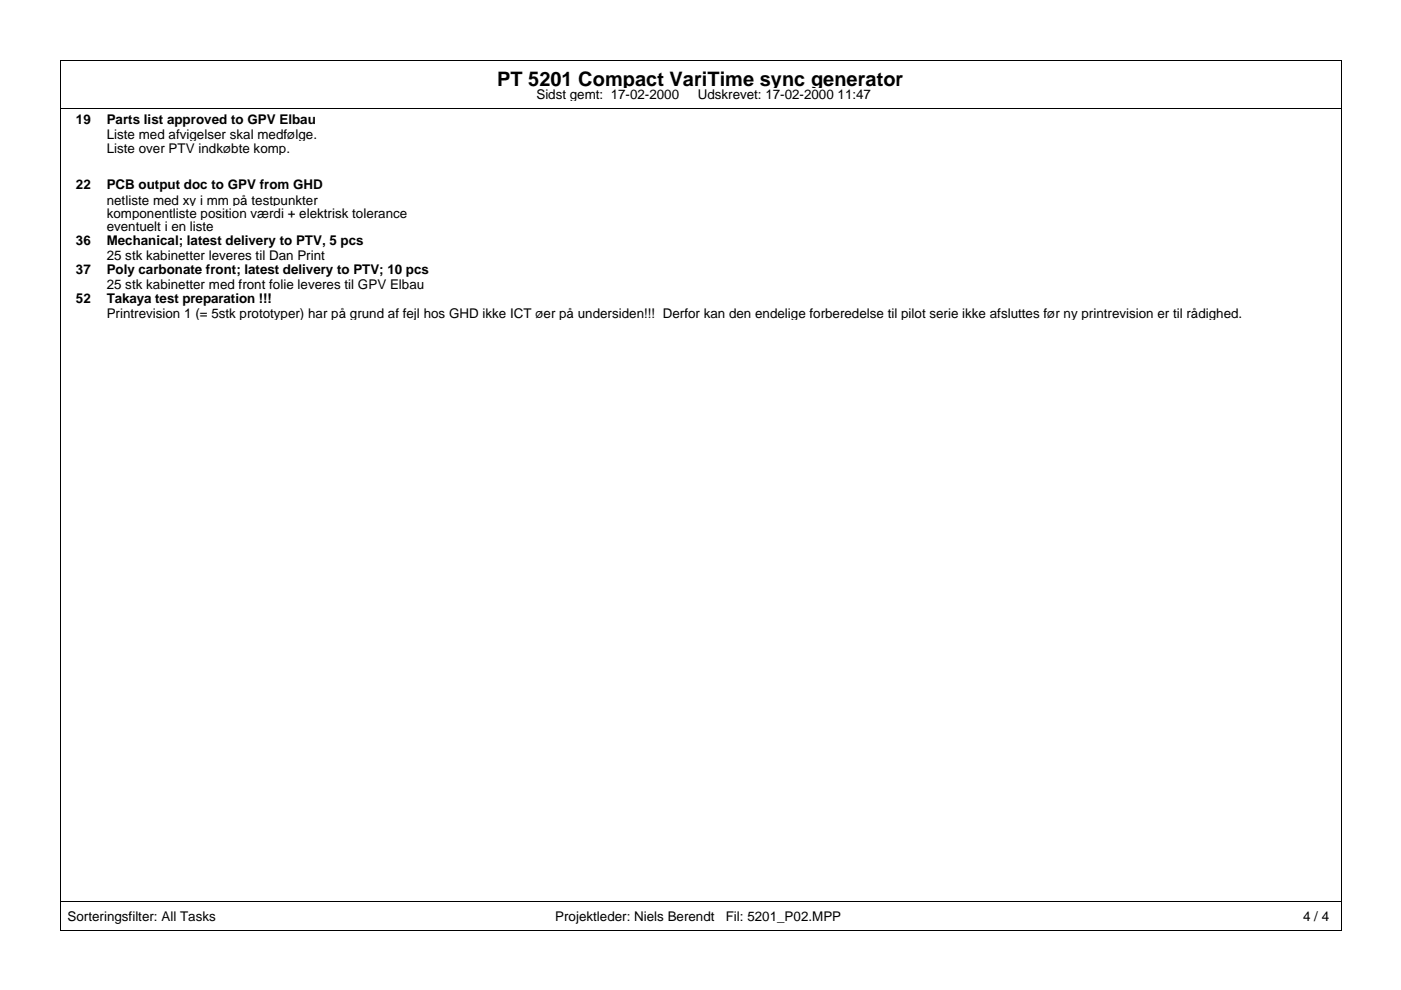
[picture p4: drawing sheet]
<svg xmlns="http://www.w3.org/2000/svg" width="297mm" height="210mm" viewBox="0 0 297 210" stroke-linecap="round" stroke-linejoin="round" font-family="sans-serif">
<defs><g id="words">
<text font-size="4.2" x="105.4" y="18.2">PT 5201 Compact VariTime sync generator</text>
<g font-size="2.8">
<text x="113.7" y="21.1">Sidst gemt: 17-02-2000</text>
<text x="147.9" y="21.1">Udskrevet: 17-02-2000 11:47</text>
<text x="16.1" y="26.3">19</text>
<text x="22.6" y="26.3">Parts list approved to GPV Elbau</text>
<text x="22.6" y="29.5">Liste med afvigelser skal medfølge.</text>
<text x="22.6" y="32.4">Liste over PTV indkøbte komp.</text>
<text x="16.1" y="40.1">22</text>
<text x="22.6" y="40.1">PCB output doc to GPV from GHD</text>
<text x="22.6" y="43.4">netliste med xy i mm på testpunkter</text>
<text x="22.6" y="46.2">komponentliste position værdi + elektrisk tolerance</text>
<text x="16.1" y="52">36</text>
<text x="22.6" y="49">eventuelt i en liste</text>
<text x="22.6" y="52">Mechanical; latest delivery to PTV, 5 pcs</text>
<text x="16.1" y="58.1">37</text>
<text x="22.6" y="55.2">25 stk kabinetter leveres til Dan Print</text>
<text x="22.6" y="58.1">Poly carbonate front; latest delivery to PTV; 10 pcs</text>
<text x="16.1" y="64.2">52</text>
<text x="22.6" y="61.3">25 stk kabinetter med front folie leveres til GPV Elbau</text>
<text x="22.6" y="64.2">Takaya test preparation !!!</text>
<text x="22.6" y="67.5">Printrevision 1 (= 5stk prototyper) har på grund af fejl hos GHD ikke ICT øer på undersiden!!! Derfor kan den endelige forberedelse til pilot serie ikke afsluttes før ny printrevision er til rådighed.</text>
<text x="14.3" y="195.3">Sorteringsfilter: All Tasks</text>
<text x="117.7" y="195.3">Projektleder: Niels Berendt</text>
<text x="153.9" y="195.3">Fil: 5201_P02.MPP</text>
<text x="276.3" y="195.3">4 / 4</text>
</g>
</g></defs>
<path d="M12.7 12.8h271.5M12.8 12.7v184.4M284.3 12.7v184.6M12.7 23h271.5M12.7 197.2h271.7M12.7 191.2h271.5" fill="none" stroke="#000" stroke-width=".21"/>
<use href="#words"/>
</svg>
